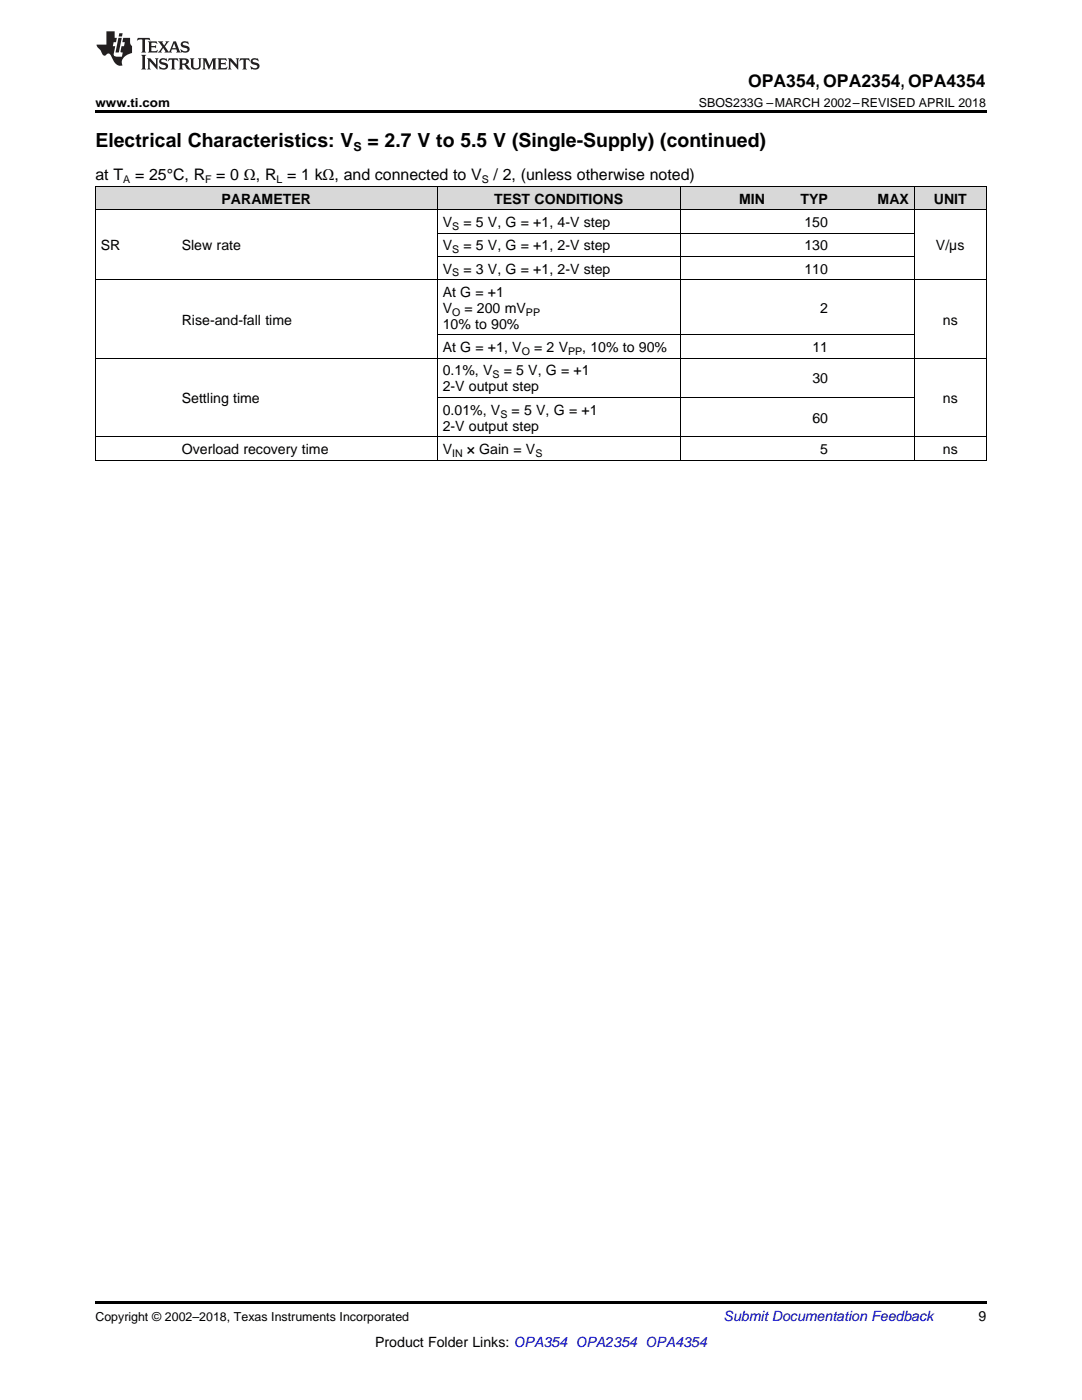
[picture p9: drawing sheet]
<svg xmlns="http://www.w3.org/2000/svg" width="216mm" height="279mm" viewBox="0 0 216 279" stroke-linecap="round" stroke-linejoin="round" font-family="sans-serif">
<defs><g id="words">
<g font-size="3.9">
<text x="19" y="29.3">Electrical Characteristics: V</text>
<text x="73.3" y="29.3">= 2.7 V to 5.5 V (Single-Supply) (continued)</text>
</g>
<text font-size="3.5" x="149.3" y="17.3">OPA354, OPA2354, OPA4354</text>
<g font-size="3.2">
<text x="19" y="36">at T</text>
<text x="27" y="36">= 25°C, R = 0 Ω, R = 1 kΩ, and connected to V</text>
<text x="98.5" y="36">/ 2, (unless otherwise noted)</text>
</g>
<g font-size="2.8">
<text x="44.2" y="40.6">PARAMETER</text>
<text x="98.6" y="40.6">TEST CONDITIONS</text>
<text x="147.5" y="40.6">MIN</text>
<text x="159.7" y="40.6">TYP</text>
<text x="175.1" y="40.6">MAX</text>
<text x="186.3" y="40.6">UNIT</text>
<text x="88.3" y="45.3">V</text>
<text x="92.5" y="45.3">= 5 V, G = +1, 4-V step</text>
<text x="160.5" y="45.3">150</text>
<text x="20.1" y="50">SR</text>
<text x="36.3" y="50">Slew rate</text>
<text x="88.3" y="50">V</text>
<text x="92.5" y="50">= 5 V, G = +1, 2-V step</text>
<text x="160.5" y="50">130</text>
<text x="186.8" y="50">V/µs</text>
<text x="88.3" y="54.6">V</text>
<text x="88.3" y="59.3">At G = +1</text>
<text x="92.5" y="54.6">= 3 V, G = +1, 2-V step</text>
<text x="160.5" y="54.6">110</text>
<text x="36.3" y="64.8">Rise-and-fall time</text>
<text x="88.3" y="62.4">V</text>
<text x="88.3" y="65.6">10% to 90%</text>
<text x="92.7" y="62.4">= 200 mV</text>
<text x="163.7" y="62.4">2</text>
<text x="188.1" y="64.8">ns</text>
<text x="88.3" y="70.3">At G = +1, V</text>
<text x="106.6" y="70.3">= 2 V</text>
<text x="116.2" y="70.3">, 10% to 90%</text>
<text x="162.1" y="70.3">11</text>
<text x="88.3" y="74.9">0.1%, V</text>
<text x="100.5" y="74.9">= 5 V, G = +1</text>
<text x="162.1" y="76.5">30</text>
<text x="36.3" y="80.4">Settling time</text>
<text x="88.3" y="78.1">2-V output step</text>
<text x="88.3" y="82.8">0.01%, V</text>
<text x="102.1" y="82.8">= 5 V, G = +1</text>
<text x="188.1" y="80.4">ns</text>
<text x="88.3" y="85.9">2-V output step</text>
<text x="162.1" y="84.3">60</text>
<text x="36.3" y="90.6">Overload recovery time</text>
<text x="88.3" y="90.6">V</text>
<text x="93.2" y="90.6">× Gain = V</text>
<text x="163.7" y="90.6">5</text>
<text x="188.1" y="90.6">ns</text>
<text x="195.3" y="263.6">9</text>
<text x="74.9" y="268.9">Product Folder Links: OPA354 OPA2354 OPA4354</text>
</g>
<text font-size="2.8" fill="#0000c8" x="144.4" y="263.6">Submit Documentation Feedback</text>
<g font-size="2.5">
<text x="19" y="21.4">www.ti.com</text>
<text x="139.5" y="21.4">SBOS233G –MARCH 2002–REVISED APRIL 2018</text>
<text x="70.5" y="30.1">S</text>
<text x="19" y="263.6">Copyright © 2002–2018, Texas Instruments Incorporated</text>
</g>
<g font-size="2.1">
<text x="24.6" y="36.6">A</text>
<text x="40.9" y="36.6">F</text>
<text x="55.2" y="36.6">L</text>
<text x="96.1" y="36.6">S</text>
<text x="90.2" y="45.9">S</text>
<text x="90.2" y="50.5">S</text>
<text x="90.2" y="55.2">S</text>
<text x="90.2" y="63">O</text>
<text x="104.9" y="63">PP</text>
<text x="104.1" y="70.8">O</text>
<text x="113.3" y="70.8">PP</text>
<text x="98.2" y="75.5">S</text>
<text x="99.8" y="83.3">S</text>
<text x="90.2" y="91.2">IN</text>
<text x="106.8" y="91.2">S</text>
</g>
</g></defs>
<g fill="#d8d8d8">
<path d="M19 37.3h16.2v4.6h-16.2z"/>
<path d="M35.2 37.3h28.7v4.6h-28.7z"/>
<path d="M63.9 37.3h23.4v4.6h-23.4z"/>
<path d="M87.3 37.3h48.5v4.6h-48.5z"/>
<path d="M135.8 37.3h17.9v4.6h-17.9z"/>
<path d="M153.7 37.3h12.6v4.6h-12.6z"/>
<path d="M166.3 37.3h16.2v4.6h-16.2z"/>
<path d="M182.5 37.3h14.3v4.6h-14.3z"/>
</g>
<path d="M19 22h177.8v.5h-177.8zM19 259.7h177.8v.5h-177.8z" fill="#000"/>
<g fill="none" stroke="#000" stroke-width=".2">
<path d="M19 37.2h177.8M19.1 37.2v54.7M87.2 37.2v54.7M135.7 37.2v54.7M182.4 37.2v54.7M196.8 37.2v54.7M19 55.8h177.8M19 41.9h177.8M87.3 51.2h95.2M87.3 46.5h95.2M19 71.5h177.8M87.3 79.3h95.2"/>
<path d="M87.3 66.8h95.2M19 91.8h177.8M19 87.2h177.8"/>
</g>
<g fill="#231f20">
<path d="M27.5 7.6l-.1 .5 .4-.2h.6v.1v2.1l-.2 .4h1l-.3-.4v-2.1l.1-.1h.5l.5 .2-.2-.5zM29.5 8.3l.2 .3v1.5l-.2 .4h1.8l.2-.6a1.04 1.04 0 0 1-1.3 .2v-.7h.6l.3 .2v-.6l-.3 .2h-.6v-.6l.8-.1 .4 .3-.2-.5zM31.5 8.3l.9 1.1-.9 1.1h.8l-.2-.2 .5-.7 .4 .7-.2 .2h1.5l-.1-.2 .1-.4h.9l.1 .4-.2 .2h1l-.3-.3-.7-1.9h-.5l-.9 2-.8-1 .9-1h-.8l.1 .3-.3 .5-.4-.6 .2-.2zM34.7 8.6l.4 1h-.7zM36.3 8.4a.63 .63 0 0 0-.2 .7 .63 .63 0 0 0 .6 .4l.6 .2 .1 .2a.75 .75 0 0 1-.7 .4 .75 .75 0 0 1-.6-.5l.1 .7 .1-.1a1.11 1.11 0 0 0 1.5-.6 1.13 1.13 0 0 0-1.2-.8l-.1-.4a1.04 1.04 0 0 1 1.2 .2l-.2-.5-.1 .1-.5-.2zM28.2 10.9l.2 .4v2.2l-.2 .4h1l-.3-.4v-2.2l.3-.4zM29.3 11.6l.3 .4v1.5l-.3 .4h.8l-.2-.4v-1.3l1.5 1.7v-1.9l.2-.4h-.7l.2 .4v.9l-1.1-1.3zM32 11.8a.62 .62 0 0 0-.2 .7 .62 .62 0 0 0 .6 .4l.6 .1 .1 .3a.76 .76 0 0 1-.7 .3 .76 .76 0 0 1-.6-.4l.1 .7 .1-.1a1.11 1.11 0 0 0 1.5-.6 1.13 1.13 0 0 0-1.2-.8l-.1-.4a1.04 1.04 0 0 1 1.2 .2l-.2-.6-.1 .1-.5-.1zM33.7 11.6l-.2 .6a.61 .61 0 0 1 .8-.3v1.6l-.2 .4h.9l-.2-.4v-1.6a.63 .63 0 0 1 .8 .3l-.2-.6zM35.6 11.6l.3 .4v1.5l-.3 .4h1l-.2-.2v-.8l.5 .2a.76 .76 0 0 0 1.2 .7l-1-1a.58 .58 0 0 0 .6-.5 .58 .58 0 0 0-.5-.6zM36.4 11.9h.1a.45 .45 0 0 1 .5 .1 .45 .45 0 0 1 .1 .5l-.7 .2zM37.9 11.6l.2 .2a2.17 2.17 0 0 0 .3 1.9 .99 .99 0 0 0 1.6-.6v-1.1l.2-.4h-.7l.2 .2a1.92 1.92 0 0 1-.2 1.8 .6 .6 0 0 1-.9-.5v-1.1l.2-.4zM40.4 11.6l.2 .4v1.5l-.2 .4h.7l-.2-.4v-1.4l.8 1.8 .8-1.8v1.4l-.2 .4h.9l-.2-.4v-1.5l.2-.4h-.8l-.6 1.5-.6-1.5zM43.4 11.6l.2 .4v1.5l-.2 .4h1.8l.2-.6a1.04 1.04 0 0 1-1.3 .1v-.6h.5l.4 .2v-.6l-.4 .2h-.5v-.7h.8l.3 .3-.1-.6zM45.5 11.6l.2 .4v1.5l-.2 .4h.7l-.2-.4v-1.3l1.5 1.7v-1.9l.2-.4h-.7l.2 .4v.9l-1.1-1.3zM47.9 11.6l-.1 .6a.61 .61 0 0 1 .8-.3v1.6l-.3 .4h1l-.3-.4 .1-1.6a.63 .63 0 0 1 .7 .3l-.1-.6zM50.2 11.8a.62 .62 0 0 0-.2 .7 .62 .62 0 0 0 .6 .4l.6 .1 .2 .3a.76 .76 0 0 1-.8 .3 .76 .76 0 0 1-.6-.4l.1 .7 .2-.1a1.11 1.11 0 0 0 1.5-.6 1.13 1.13 0 0 0-1.3-.8l-.1-.4a1.04 1.04 0 0 1 1.2 .2l-.1-.6-.2 .1-.5-.1z"/>
<path d="M21.2 6.3v2.6h-1.9l.1 .4 .7 .9a.91 .91 0 0 0 1 .8 .56 .56 0 0 1 .5-.3 .56 .56 0 0 1 .5 .3l.4 .8a1.53 1.53 0 0 0 1.9 1.2 1.54 1.54 0 0 1 1-2.1l.9-.3v-1.4a1.52 1.52 0 0 1-.3-1.6h-1.4l-.2 .8h.5l-.2 .8h-.4l-.2 1v.2l.4 .1-.2 .8a1.93 1.93 0 0 1-1.6-.3l.3-1.8h-.5l.2-.8h.4l.2-.8h-.4v-1.3zM23.6 7.6l-.6 2.9h.7l.6-2.9zM23.8 6.6l-.1 .7h.6l.2-.7z"/>
</g>
<use href="#words"/>
</svg>
